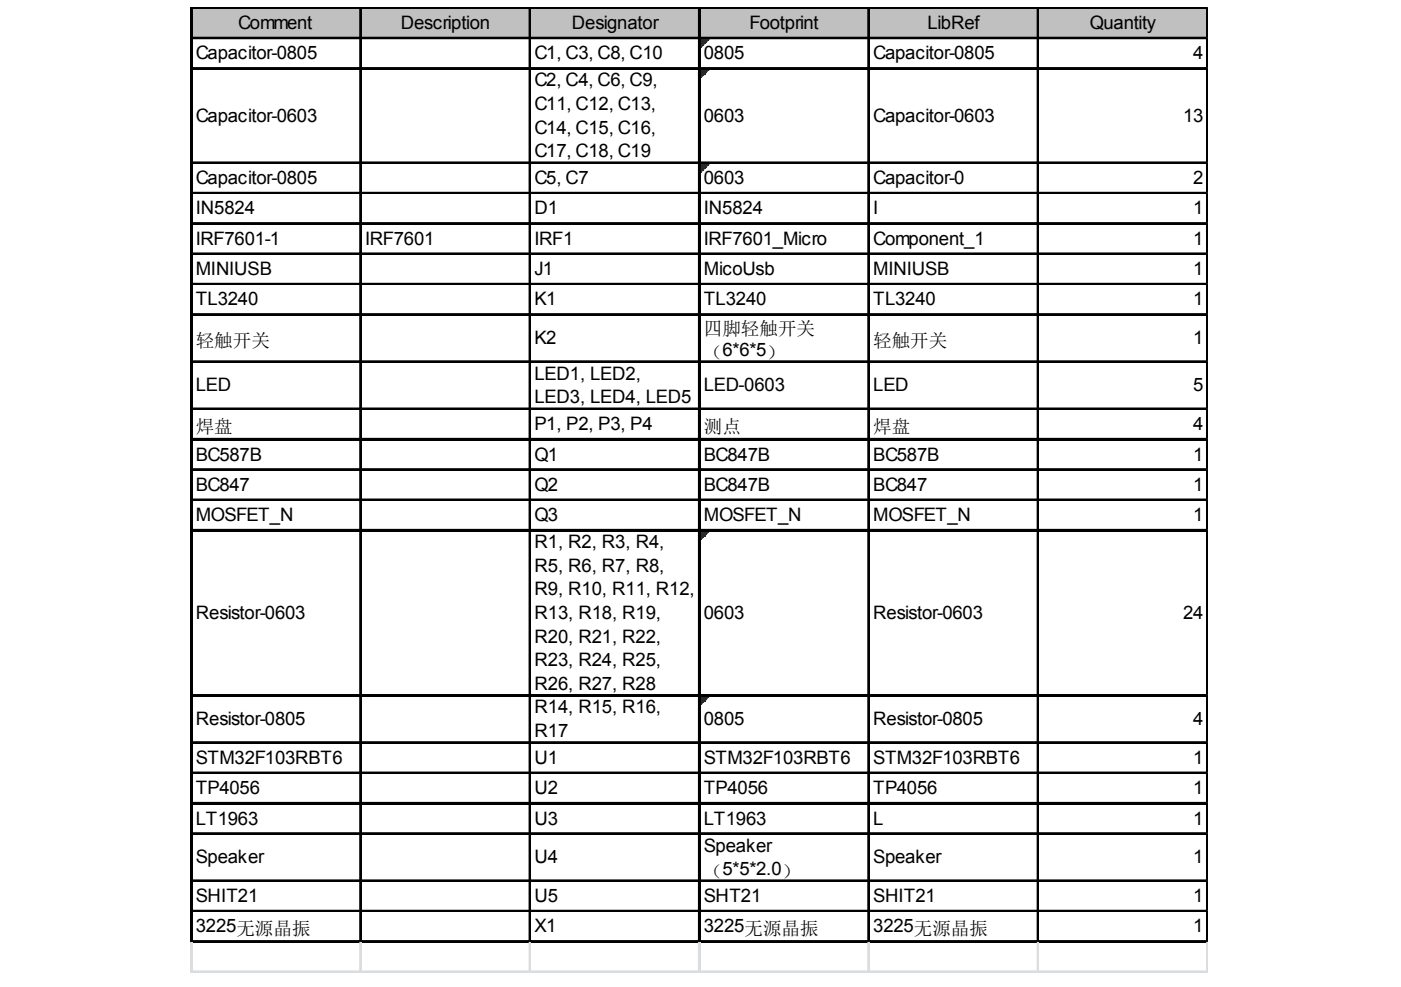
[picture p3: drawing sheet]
<svg xmlns="http://www.w3.org/2000/svg" width="287mm" height="202mm" viewBox="0 0 287 202" stroke-linecap="round" stroke-linejoin="round" font-family="sans-serif">
<defs><g id="words">
<g font-size="3.8">
<text x="48.7" y="6">Comment</text>
<text x="82" y="6">Description</text>
<text x="117" y="6">Designator</text>
<text x="153.5" y="6">Footprint</text>
<text x="189.9" y="6">LibRef</text>
<text x="223.1" y="6">Quantity</text>
<text x="40.1" y="12.2">Capacitor-0805</text>
<text x="109.4" y="12.2">C1, C3, C8, C10</text>
<text x="109.4" y="17.7">C2, C4, C6, C9,</text>
<text x="144.1" y="12.2">0805</text>
<text x="178.8" y="12.2">Capacitor-0805</text>
<text x="244.3" y="12.2">4</text>
<text x="109.4" y="22.5">C11, C12, C13,</text>
<text x="40.1" y="24.9">Capacitor-0603</text>
<text x="109.4" y="27.4">C14, C15, C16,</text>
<text x="144.1" y="24.9">0603</text>
<text x="178.8" y="24.9">Capacitor-0603</text>
<text x="242.2" y="24.9">13</text>
<text x="109.4" y="32.2">C17, C18, C19</text>
<text x="40.1" y="37.7">Capacitor-0805</text>
<text x="109.4" y="37.7">C5, C7</text>
<text x="144.1" y="37.7">0603</text>
<text x="178.8" y="37.7">Capacitor-0</text>
<text x="244.3" y="37.7">2</text>
<text x="40.1" y="43.9">IN5824</text>
<text x="109.4" y="43.9">D1</text>
<text x="144.1" y="43.9">IN5824</text>
<text x="178.8" y="43.9">I</text>
<text x="244.3" y="43.9">1</text>
<text x="40.1" y="50.1">IRF7601-1</text>
<text x="74.8" y="50.1">IRF7601</text>
<text x="109.4" y="50.1">IRF1</text>
<text x="144.1" y="50.1">IRF7601_Micro</text>
<text x="178.8" y="50.1">Component_1</text>
<text x="244.3" y="50.1">1</text>
<text x="40.1" y="56.3">MINIUSB</text>
<text x="109.4" y="56.3">J1</text>
<text x="144.1" y="56.3">MicoUsb</text>
<text x="178.8" y="56.3">MINIUSB</text>
<text x="244.3" y="56.3">1</text>
<text x="40.1" y="62.6">TL3240</text>
<text x="109.4" y="62.6">K1</text>
<text x="144.1" y="62.6">TL3240</text>
<text x="178.8" y="62.6">TL3240</text>
<text x="244.3" y="62.6">1</text>
<text x="40.1" y="71">轻触开关</text>
<text x="109.4" y="70.5">K2</text>
<text x="144.1" y="68.6">四脚轻触开关</text>
<text x="178.8" y="71">轻触开关</text>
<text x="244.3" y="70.5">1</text>
<text x="109.4" y="77.7">LED1, LED2,</text>
<text x="144.1" y="73.4">（6*6*5）</text>
<text x="40.1" y="80.2">LED</text>
<text x="109.4" y="82.6">LED3, LED4, LED5</text>
<text x="144.1" y="80.2">LED-0603</text>
<text x="178.8" y="80.2">LED</text>
<text x="244.3" y="80.2">5</text>
<text x="40.1" y="88.6">焊盘</text>
<text x="109.4" y="88.1">P1, P2, P3, P4</text>
<text x="144.1" y="88.6">测点</text>
<text x="178.8" y="88.6">焊盘</text>
<text x="244.3" y="88.1">4</text>
<text x="40.1" y="94.3">BC587B</text>
<text x="109.4" y="94.3">Q1</text>
<text x="144.1" y="94.3">BC847B</text>
<text x="178.8" y="94.3">BC587B</text>
<text x="244.3" y="94.3">1</text>
<text x="40.1" y="100.5">BC847</text>
<text x="109.4" y="100.5">Q2</text>
<text x="144.1" y="100.5">BC847B</text>
<text x="178.8" y="100.5">BC847</text>
<text x="244.3" y="100.5">1</text>
<text x="40.1" y="106.7">MOSFET_N</text>
<text x="109.4" y="106.7">Q3</text>
<text x="144.1" y="106.7">MOSFET_N</text>
<text x="178.8" y="106.7">MOSFET_N</text>
<text x="244.3" y="106.7">1</text>
<text x="109.4" y="112.3">R1, R2, R3, R4,</text>
<text x="109.4" y="117.1">R5, R6, R7, R8,</text>
<text x="109.4" y="121.9">R9, R10, R11, R12,</text>
<text x="40.1" y="126.8">Resistor-0603</text>
<text x="109.4" y="126.8">R13, R18, R19,</text>
<text x="109.4" y="131.6">R20, R21, R22,</text>
<text x="144.1" y="126.8">0603</text>
<text x="178.8" y="126.8">Resistor-0603</text>
<text x="242.2" y="126.8">24</text>
<text x="109.4" y="136.4">R23, R24, R25,</text>
<text x="109.4" y="141.3">R26, R27, R28</text>
<text x="40.1" y="148.5">Resistor-0805</text>
<text x="109.4" y="146.1">R14, R15, R16,</text>
<text x="144.1" y="148.5">0805</text>
<text x="178.8" y="148.5">Resistor-0805</text>
<text x="244.3" y="148.5">4</text>
<text x="109.4" y="150.9">R17</text>
<text x="40.1" y="156.4">STM32F103RBT6</text>
<text x="109.4" y="156.4">U1</text>
<text x="144.1" y="156.4">STM32F103RBT6</text>
<text x="178.8" y="156.4">STM32F103RBT6</text>
<text x="244.3" y="156.4">1</text>
<text x="40.1" y="162.7">TP4056</text>
<text x="109.4" y="162.7">U2</text>
<text x="144.1" y="162.7">TP4056</text>
<text x="178.8" y="162.7">TP4056</text>
<text x="244.3" y="162.7">1</text>
<text x="40.1" y="168.9">LT1963</text>
<text x="109.4" y="168.9">U3</text>
<text x="144.1" y="168.9">LT1963</text>
<text x="178.8" y="168.9">L</text>
<text x="244.3" y="168.9">1</text>
<text x="40.1" y="176.8">Speaker</text>
<text x="109.4" y="176.8">U4</text>
<text x="144.1" y="174.4">Speaker</text>
<text x="144.1" y="179.7">（5*5*2.0）</text>
<text x="178.8" y="176.8">Speaker</text>
<text x="244.3" y="176.8">1</text>
<text x="40.1" y="184.8">SHIT21</text>
<text x="109.4" y="184.8">U5</text>
<text x="144.1" y="184.8">SHT21</text>
<text x="178.8" y="184.8">SHIT21</text>
<text x="244.3" y="184.8">1</text>
<text x="40.1" y="191">3225无源晶振</text>
<text x="109.4" y="191">X1</text>
<text x="144.1" y="191">3225无源晶振</text>
<text x="178.8" y="191">3225无源晶振</text>
<text x="244.3" y="191">1</text>
</g>
</g></defs>
<path d="M39.3 1.8h208v6.2h-208z" fill="#c0c0c0"/>
<path d="M143.4 8h1.7" fill="none" stroke="#008000" stroke-width=".35"/>
<path d="M143.4 8h1.7v.4h-1.7z" fill="#008000"/>
<path d="M143.4 8.4h1.4" fill="none" stroke="#008000" stroke-width=".35"/>
<path d="M143.4 8.4h1.4v.3h-1.4z" fill="#008000"/>
<path d="M143.4 8.7h1" fill="none" stroke="#008000" stroke-width=".35"/>
<path d="M143.4 8.7h1v.4h-1z" fill="#008000"/>
<path d="M143.4 9.1h.7" fill="none" stroke="#008000" stroke-width=".35"/>
<path d="M143.4 9.1h.7v.3h-.7z" fill="#008000"/>
<path d="M143.4 9.4h.3" fill="none" stroke="#008000" stroke-width=".35"/>
<path d="M143.4 9.4h.3v.4h-.3z" fill="#008000"/>
<path d="M143.4 14.3h1.7" fill="none" stroke="#008000" stroke-width=".35"/>
<path d="M143.4 14.3h1.7v.3h-1.7z" fill="#008000"/>
<path d="M143.4 14.6h1.4" fill="none" stroke="#008000" stroke-width=".35"/>
<path d="M143.4 14.6h1.4v.3h-1.4z" fill="#008000"/>
<path d="M143.4 14.9h1" fill="none" stroke="#008000" stroke-width=".35"/>
<path d="M143.4 14.9h1v.4h-1z" fill="#008000"/>
<path d="M143.4 15.3h.7" fill="none" stroke="#008000" stroke-width=".35"/>
<path d="M143.4 15.3h.7v.3h-.7z" fill="#008000"/>
<path d="M143.4 15.6h.3" fill="none" stroke="#008000" stroke-width=".35"/>
<path d="M143.4 15.6h.3v.4h-.3z" fill="#008000"/>
<path d="M143.4 33.6h1.7" fill="none" stroke="#008000" stroke-width=".35"/>
<path d="M143.4 33.6h1.7v.3h-1.7z" fill="#008000"/>
<path d="M143.4 33.9h1.4" fill="none" stroke="#008000" stroke-width=".35"/>
<path d="M143.4 33.9h1.4v.4h-1.4z" fill="#008000"/>
<path d="M143.4 34.3h1" fill="none" stroke="#008000" stroke-width=".35"/>
<path d="M143.4 34.3h1v.3h-1z" fill="#008000"/>
<path d="M143.4 34.6h.7" fill="none" stroke="#008000" stroke-width=".35"/>
<path d="M143.4 34.6h.7v.4h-.7z" fill="#008000"/>
<path d="M143.4 35h.3" fill="none" stroke="#008000" stroke-width=".35"/>
<path d="M143.4 35h.3v.3h-.3z" fill="#008000"/>
<path d="M143.4 108.8h1.7" fill="none" stroke="#008000" stroke-width=".35"/>
<path d="M143.4 108.8h1.7v.4h-1.7z" fill="#008000"/>
<path d="M143.4 109.2h1.4" fill="none" stroke="#008000" stroke-width=".35"/>
<path d="M143.4 109.2h1.4v.3h-1.4z" fill="#008000"/>
<path d="M143.4 109.5h1" fill="none" stroke="#008000" stroke-width=".35"/>
<path d="M143.4 109.5h1v.4h-1z" fill="#008000"/>
<path d="M143.4 109.9h.7" fill="none" stroke="#008000" stroke-width=".35"/>
<path d="M143.4 109.9h.7v.3h-.7z" fill="#008000"/>
<path d="M143.4 110.2h.3" fill="none" stroke="#008000" stroke-width=".35"/>
<path d="M143.4 110.2h.3v.4h-.3z" fill="#008000"/>
<path d="M143.4 142.7h1.7" fill="none" stroke="#008000" stroke-width=".35"/>
<path d="M143.4 142.7h1.7v.3h-1.7z" fill="#008000"/>
<path d="M143.4 143h1.4" fill="none" stroke="#008000" stroke-width=".35"/>
<path d="M143.4 143h1.4v.3h-1.4z" fill="#008000"/>
<path d="M143.4 143.3h1" fill="none" stroke="#008000" stroke-width=".35"/>
<path d="M143.4 143.3h1v.4h-1z" fill="#008000"/>
<path d="M143.4 143.7h.7" fill="none" stroke="#008000" stroke-width=".35"/>
<path d="M143.4 143.7h.7v.3h-.7z" fill="#008000"/>
<path d="M143.4 144h.3" fill="none" stroke="#008000" stroke-width=".35"/>
<path d="M143.4 144h.3v.4h-.3z" fill="#008000"/>
<g fill="none" stroke="#000" stroke-width=".35">
<path d="M39 1.5v191.6M39.2 1.5v191.6M39.4 1.5h207.9M39.4 1.7h207.9M39.4 7.7h207.9M39.4 7.9h207.9M39.4 13.9h207.9M39.4 14.1h207.9M73.7 1.8v191.3M73.9 1.8v191.3M108.4 1.8v191.3M108.6 1.8v191.3"/>
<path d="M143.1 1.8v191.3M143.2 1.8v191.3M177.7 1.8v191.3M177.9 1.8v191.3M212.4 1.8v191.3M212.6 1.8v191.3M247.1 1.8v191.3M39.4 33.2h207.9M39.4 33.4h207.9M39.4 39.5h207.9M39.4 39.6h207.9M39.4 45.7h207.9"/>
<path d="M39.4 45.8h207.9M39.4 51.9h207.9M39.4 52.1h207.9M39.4 58.1h207.9M39.4 58.3h207.9M39.4 64.3h207.9M39.4 64.5h207.9M39.4 74h207.9M39.4 74.1h207.9M39.4 83.6h207.9M39.4 83.8h207.9M39.4 89.8h207.9"/>
<path d="M39.4 90h207.9M39.4 96.1h207.9M39.4 96.2h207.9M39.4 102.3h207.9M39.4 102.4h207.9M39.4 108.5h207.9M39.4 108.7h207.9M39.4 142.3h207.9M39.4 142.5h207.9M39.4 152h207.9M39.4 152.1h207.9M39.4 158.2h207.9"/>
<path d="M39.4 158.4h207.9M39.4 164.4h207.9M39.4 164.6h207.9M39.4 170.6h207.9M39.4 170.8h207.9M39.4 180.3h207.9M39.4 180.5h207.9M39.4 186.5h207.9M39.4 186.7h207.9M39.4 192.7h207.9M39.4 192.9h207.9"/>
</g>
<path d="M247.2 1.8v191.3" fill="none" stroke="#000" stroke-width=".21"/>
<g fill="none" stroke="#dadcdd" stroke-width=".35">
<path d="M39 193.1v6.2M39 198.9h208.3M39 199.1h208.3M39.2 193.1v6.2M73.7 193.1v6.2M73.9 193.1v6.2M108.4 193.1v6.2M108.6 193.1v6.2M143.1 193.1v6.2M143.2 193.1v6.2M177.7 193.1v6.2M177.9 193.1v6.2"/>
<path d="M212.4 193.1v6.2M212.6 193.1v6.2M247.1 193.1v6.2"/>
</g>
<path d="M247.2 193.1v6.2" fill="none" stroke="#dadcdd" stroke-width=".21"/>
<use href="#words"/>
</svg>
